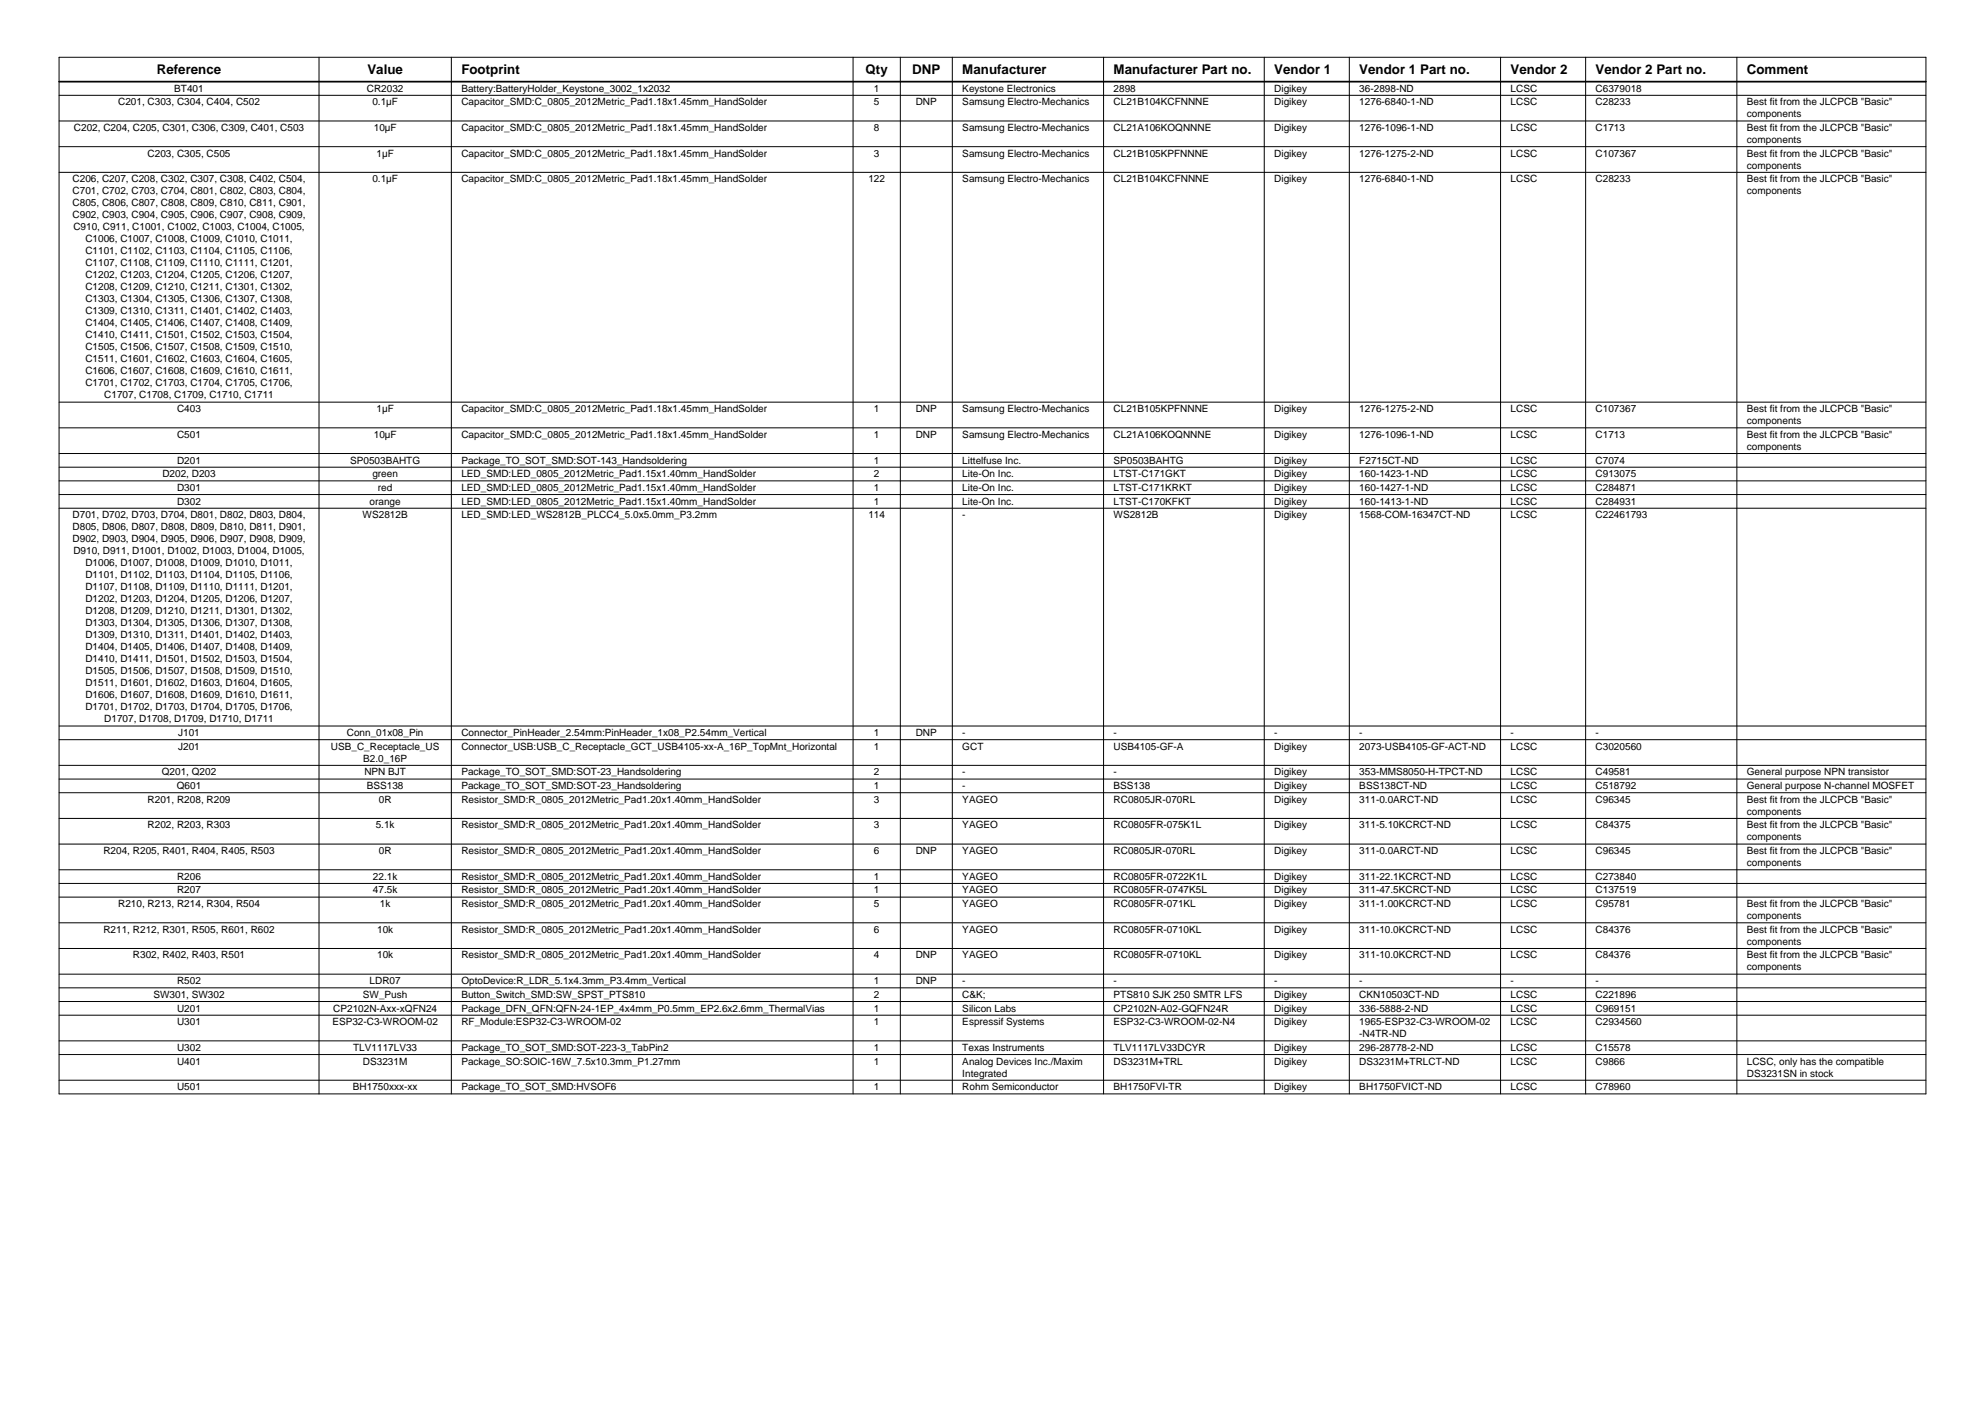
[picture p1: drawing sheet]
<svg xmlns="http://www.w3.org/2000/svg" width="420mm" height="297mm" viewBox="0 0 420 297" stroke-linecap="round" stroke-linejoin="round" font-family="sans-serif">
<defs><g id="words">
<g font-size="2.8">
<text x="33.2" y="15.6">Reference</text>
<text x="77.7" y="15.6">Value</text>
<text x="97.6" y="15.6">Footprint</text>
<text x="183.1" y="15.6">Qty</text>
<text x="193" y="15.6">DNP</text>
<text x="203.6" y="15.6">Manufacturer</text>
<text x="235.6" y="15.6">Manufacturer Part no.</text>
<text x="269.6" y="15.6">Vendor 1</text>
<text x="287.6" y="15.6">Vendor 1 Part no.</text>
<text x="319.6" y="15.6">Vendor 2</text>
<text x="337.6" y="15.6">Vendor 2 Part no.</text>
<text x="369.6" y="15.6">Comment</text>
</g>
<g font-size="2.1">
<text x="25" y="22.3">C201, C303, C304, C404, C502</text>
<text x="36.9" y="19.4">BT401</text>
<text x="77.6" y="19.4">CR2032</text>
<text x="78.8" y="22.3">0.1µF</text>
<text x="97.6" y="19.4">Battery:BatteryHolder_Keystone_3002_1x2032</text>
<text x="97.6" y="22.3">Capacitor_SMD:C_0805_2012Metric_Pad1.18x1.45mm_HandSolder</text>
<text x="184.9" y="19.4">1</text>
<text x="184.9" y="22.3">5</text>
<text x="193.8" y="22.3">DNP</text>
<text x="203.6" y="19.4">Keystone Electronics</text>
<text x="203.6" y="22.3">Samsung Electro-Mechanics</text>
<text x="235.6" y="19.4">2898</text>
<text x="235.6" y="22.3">CL21B104KCFNNNE</text>
<text x="269.6" y="19.4">Digikey</text>
<text x="269.6" y="22.3">Digikey</text>
<text x="287.6" y="19.4">36-2898-ND</text>
<text x="287.6" y="22.3">1276-6840-1-ND</text>
<text x="319.6" y="19.4">LCSC</text>
<text x="319.6" y="22.3">LCSC</text>
<text x="337.6" y="19.4">C6379018</text>
<text x="337.6" y="22.3">C28233</text>
<text x="369.6" y="22.3">Best fit from the JLCPCB &quot;Basic&quot;</text>
<text x="15.6" y="27.7">C202, C204, C205, C301, C306, C309, C401, C503</text>
<text x="79.1" y="27.7">10µF</text>
<text x="97.6" y="27.7">Capacitor_SMD:C_0805_2012Metric_Pad1.18x1.45mm_HandSolder</text>
<text x="184.9" y="27.7">8</text>
<text x="203.6" y="27.7">Samsung Electro-Mechanics</text>
<text x="235.6" y="27.7">CL21A106KOQNNNE</text>
<text x="269.6" y="27.7">Digikey</text>
<text x="287.6" y="27.7">1276-1096-1-ND</text>
<text x="319.6" y="27.7">LCSC</text>
<text x="337.6" y="27.7">C1713</text>
<text x="369.6" y="24.8">components</text>
<text x="369.6" y="27.7">Best fit from the JLCPCB &quot;Basic&quot;</text>
<text x="31.2" y="33.1">C203, C305, C505</text>
<text x="79.7" y="33.1">1µF</text>
<text x="97.6" y="33.1">Capacitor_SMD:C_0805_2012Metric_Pad1.18x1.45mm_HandSolder</text>
<text x="184.9" y="33.1">3</text>
<text x="203.6" y="33.1">Samsung Electro-Mechanics</text>
<text x="235.6" y="33.1">CL21B105KPFNNNE</text>
<text x="269.6" y="33.1">Digikey</text>
<text x="287.6" y="33.1">1276-1275-2-ND</text>
<text x="319.6" y="33.1">LCSC</text>
<text x="337.6" y="33.1">C107367</text>
<text x="369.6" y="30.2">components</text>
<text x="369.6" y="33.1">Best fit from the JLCPCB &quot;Basic&quot;</text>
<text x="369.6" y="35.7">components</text>
<text x="15.4" y="38.6">C206, C207, C208, C302, C307, C308, C402, C504,</text>
<text x="15.4" y="41.1">C701, C702, C703, C704, C801, C802, C803, C804,</text>
<text x="78.8" y="38.6">0.1µF</text>
<text x="97.6" y="38.6">Capacitor_SMD:C_0805_2012Metric_Pad1.18x1.45mm_HandSolder</text>
<text x="183.7" y="38.6">122</text>
<text x="203.6" y="38.6">Samsung Electro-Mechanics</text>
<text x="235.6" y="38.6">CL21B104KCFNNNE</text>
<text x="269.6" y="38.6">Digikey</text>
<text x="287.6" y="38.6">1276-6840-1-ND</text>
<text x="319.6" y="38.6">LCSC</text>
<text x="337.6" y="38.6">C28233</text>
<text x="369.6" y="38.6">Best fit from the JLCPCB &quot;Basic&quot;</text>
<text x="369.6" y="41.1">components</text>
<text x="15.4" y="43.7">C805, C806, C807, C808, C809, C810, C811, C901,</text>
<text x="15.4" y="46.2">C902, C903, C904, C905, C906, C907, C908, C909,</text>
<text x="15.5" y="48.7">C910, C911, C1001, C1002, C1003, C1004, C1005,</text>
<text x="18.1" y="51.3">C1006, C1007, C1008, C1009, C1010, C1011,</text>
<text x="18.1" y="53.8">C1101, C1102, C1103, C1104, C1105, C1106,</text>
<text x="18.1" y="56.4">C1107, C1108, C1109, C1110, C1111, C1201,</text>
<text x="18.1" y="58.9">C1202, C1203, C1204, C1205, C1206, C1207,</text>
<text x="18.1" y="61.4">C1208, C1209, C1210, C1211, C1301, C1302,</text>
<text x="18.1" y="64">C1303, C1304, C1305, C1306, C1307, C1308,</text>
<text x="18.1" y="66.5">C1309, C1310, C1311, C1401, C1402, C1403,</text>
<text x="18.1" y="69.1">C1404, C1405, C1406, C1407, C1408, C1409,</text>
<text x="18.1" y="71.6">C1410, C1411, C1501, C1502, C1503, C1504,</text>
<text x="18.1" y="74.1">C1505, C1506, C1507, C1508, C1509, C1510,</text>
<text x="18.1" y="76.7">C1511, C1601, C1602, C1603, C1604, C1605,</text>
<text x="18.1" y="79.2">C1606, C1607, C1608, C1609, C1610, C1611,</text>
<text x="18.1" y="81.8">C1701, C1702, C1703, C1704, C1705, C1706,</text>
<text x="22.1" y="84.3">C1707, C1708, C1709, C1710, C1711</text>
<text x="37.5" y="87.2">C403</text>
<text x="79.7" y="87.2">1µF</text>
<text x="97.6" y="87.2">Capacitor_SMD:C_0805_2012Metric_Pad1.18x1.45mm_HandSolder</text>
<text x="184.9" y="87.2">1</text>
<text x="193.8" y="87.2">DNP</text>
<text x="203.6" y="87.2">Samsung Electro-Mechanics</text>
<text x="235.6" y="87.2">CL21B105KPFNNNE</text>
<text x="269.6" y="87.2">Digikey</text>
<text x="287.6" y="87.2">1276-1275-2-ND</text>
<text x="319.6" y="87.2">LCSC</text>
<text x="337.6" y="87.2">C107367</text>
<text x="369.6" y="87.2">Best fit from the JLCPCB &quot;Basic&quot;</text>
<text x="369.6" y="89.7">components</text>
<text x="37.5" y="92.6">C501</text>
<text x="79.1" y="92.6">10µF</text>
<text x="97.6" y="92.6">Capacitor_SMD:C_0805_2012Metric_Pad1.18x1.45mm_HandSolder</text>
<text x="184.9" y="92.6">1</text>
<text x="193.8" y="92.6">DNP</text>
<text x="203.6" y="92.6">Samsung Electro-Mechanics</text>
<text x="235.6" y="92.6">CL21A106KOQNNNE</text>
<text x="269.6" y="92.6">Digikey</text>
<text x="287.6" y="92.6">1276-1096-1-ND</text>
<text x="319.6" y="92.6">LCSC</text>
<text x="337.6" y="92.6">C1713</text>
<text x="369.6" y="92.6">Best fit from the JLCPCB &quot;Basic&quot;</text>
<text x="369.6" y="95.2">components</text>
<text x="34.4" y="100.9">D202, D203</text>
<text x="37.5" y="98.1">D201</text>
<text x="74.1" y="98.1">SP0503BAHTG</text>
<text x="78.8" y="100.9">green</text>
<text x="97.6" y="98.1">Package_TO_SOT_SMD:SOT-143_Handsoldering</text>
<text x="97.6" y="100.9">LED_SMD:LED_0805_2012Metric_Pad1.15x1.40mm_HandSolder</text>
<text x="184.9" y="98.1">1</text>
<text x="184.9" y="100.9">2</text>
<text x="203.6" y="98.1">Littelfuse Inc.</text>
<text x="203.6" y="100.9">Lite-On Inc.</text>
<text x="235.6" y="98.1">SP0503BAHTG</text>
<text x="235.6" y="100.9">LTST-C171GKT</text>
<text x="269.6" y="98.1">Digikey</text>
<text x="269.6" y="100.9">Digikey</text>
<text x="287.6" y="98.1">F2715CT-ND</text>
<text x="287.6" y="100.9">160-1423-1-ND</text>
<text x="319.6" y="98.1">LCSC</text>
<text x="319.6" y="100.9">LCSC</text>
<text x="337.6" y="98.1">C7074</text>
<text x="337.6" y="100.9">C913075</text>
<text x="37.5" y="103.8">D301</text>
<text x="37.5" y="106.7">D302</text>
<text x="78.2" y="106.7">orange</text>
<text x="80" y="103.8">red</text>
<text x="97.6" y="103.8">LED_SMD:LED_0805_2012Metric_Pad1.15x1.40mm_HandSolder</text>
<text x="97.6" y="106.7">LED_SMD:LED_0805_2012Metric_Pad1.15x1.40mm_HandSolder</text>
<text x="184.9" y="103.8">1</text>
<text x="184.9" y="106.7">1</text>
<text x="203.6" y="103.8">Lite-On Inc.</text>
<text x="203.6" y="106.7">Lite-On Inc.</text>
<text x="235.6" y="103.8">LTST-C171KRKT</text>
<text x="235.6" y="106.7">LTST-C170KFKT</text>
<text x="269.6" y="103.8">Digikey</text>
<text x="269.6" y="106.7">Digikey</text>
<text x="287.6" y="103.8">160-1427-1-ND</text>
<text x="287.6" y="106.7">160-1413-1-ND</text>
<text x="319.6" y="103.8">LCSC</text>
<text x="319.6" y="106.7">LCSC</text>
<text x="337.6" y="103.8">C284871</text>
<text x="337.6" y="106.7">C284931</text>
<text x="15.4" y="109.6">D701, D702, D703, D704, D801, D802, D803, D804,</text>
<text x="15.4" y="112.2">D805, D806, D807, D808, D809, D810, D811, D901,</text>
<text x="76.7" y="109.6">WS2812B</text>
<text x="97.6" y="109.6">LED_SMD:LED_WS2812B_PLCC4_5.0x5.0mm_P3.2mm</text>
<text x="183.7" y="109.6">114</text>
<text x="203.6" y="109.6">-</text>
<text x="235.6" y="109.6">WS2812B</text>
<text x="269.6" y="109.6">Digikey</text>
<text x="287.6" y="109.6">1568-COM-16347CT-ND</text>
<text x="319.6" y="109.6">LCSC</text>
<text x="337.6" y="109.6">C22461793</text>
<text x="15.4" y="114.7">D902, D903, D904, D905, D906, D907, D908, D909,</text>
<text x="15.5" y="117.2">D910, D911, D1001, D1002, D1003, D1004, D1005,</text>
<text x="18.1" y="119.8">D1006, D1007, D1008, D1009, D1010, D1011,</text>
<text x="18.1" y="122.3">D1101, D1102, D1103, D1104, D1105, D1106,</text>
<text x="18.1" y="124.9">D1107, D1108, D1109, D1110, D1111, D1201,</text>
<text x="18.1" y="127.4">D1202, D1203, D1204, D1205, D1206, D1207,</text>
<text x="18.1" y="129.9">D1208, D1209, D1210, D1211, D1301, D1302,</text>
<text x="18.1" y="132.5">D1303, D1304, D1305, D1306, D1307, D1308,</text>
<text x="18.1" y="135">D1309, D1310, D1311, D1401, D1402, D1403,</text>
<text x="18.1" y="137.6">D1404, D1405, D1406, D1407, D1408, D1409,</text>
<text x="18.1" y="140.1">D1410, D1411, D1501, D1502, D1503, D1504,</text>
<text x="18.1" y="142.6">D1505, D1506, D1507, D1508, D1509, D1510,</text>
<text x="18.1" y="145.2">D1511, D1601, D1602, D1603, D1604, D1605,</text>
<text x="18.1" y="147.7">D1606, D1607, D1608, D1609, D1610, D1611,</text>
<text x="18.1" y="150.3">D1701, D1702, D1703, D1704, D1705, D1706,</text>
<text x="22.1" y="152.8">D1707, D1708, D1709, D1710, D1711</text>
<text x="37.7" y="155.7">J101</text>
<text x="73.4" y="155.7">Conn_01x08_Pin</text>
<text x="97.6" y="155.7">Connector_PinHeader_2.54mm:PinHeader_1x08_P2.54mm_Vertical</text>
<text x="184.9" y="155.7">1</text>
<text x="193.8" y="155.7">DNP</text>
<text x="203.6" y="155.7">-</text>
<text x="235.6" y="155.7">-</text>
<text x="269.6" y="155.7">-</text>
<text x="287.6" y="155.7">-</text>
<text x="319.6" y="155.7">-</text>
<text x="337.6" y="155.7">-</text>
<text x="37.7" y="158.6">J201</text>
<text x="70" y="158.6">USB_C_Receptacle_US</text>
<text x="76.9" y="161.1">B2.0_16P</text>
<text x="97.6" y="158.6">Connector_USB:USB_C_Receptacle_GCT_USB4105-xx-A_16P_TopMnt_Horizontal</text>
<text x="184.9" y="158.6">1</text>
<text x="203.6" y="158.6">GCT</text>
<text x="235.6" y="158.6">USB4105-GF-A</text>
<text x="269.6" y="158.6">Digikey</text>
<text x="287.6" y="158.6">2073-USB4105-GF-ACT-ND</text>
<text x="319.6" y="158.6">LCSC</text>
<text x="337.6" y="158.6">C3020560</text>
<text x="34.2" y="164">Q201, Q202</text>
<text x="37.4" y="166.9">Q601</text>
<text x="77.1" y="164">NPN BJT</text>
<text x="77.6" y="166.9">BSS138</text>
<text x="97.6" y="164">Package_TO_SOT_SMD:SOT-23_Handsoldering</text>
<text x="97.6" y="166.9">Package_TO_SOT_SMD:SOT-23_Handsoldering</text>
<text x="184.9" y="164">2</text>
<text x="184.9" y="166.9">1</text>
<text x="203.6" y="164">-</text>
<text x="203.6" y="166.9">-</text>
<text x="235.6" y="164">-</text>
<text x="235.6" y="166.9">BSS138</text>
<text x="269.6" y="164">Digikey</text>
<text x="269.6" y="166.9">Digikey</text>
<text x="287.6" y="164">353-MMS8050-H-TPCT-ND</text>
<text x="287.6" y="166.9">BSS138CT-ND</text>
<text x="319.6" y="164">LCSC</text>
<text x="319.6" y="166.9">LCSC</text>
<text x="337.6" y="164">C49581</text>
<text x="337.6" y="166.9">C518792</text>
<text x="369.6" y="164">General purpose NPN transistor</text>
<text x="369.6" y="166.9">General purpose N-channel MOSFET</text>
<text x="31.2" y="169.8">R201, R208, R209</text>
<text x="80.1" y="169.8">0R</text>
<text x="97.6" y="169.8">Resistor_SMD:R_0805_2012Metric_Pad1.20x1.40mm_HandSolder</text>
<text x="184.9" y="169.8">3</text>
<text x="203.6" y="169.8">YAGEO</text>
<text x="235.6" y="169.8">RC0805JR-070RL</text>
<text x="269.6" y="169.8">Digikey</text>
<text x="287.6" y="169.8">311-0.0ARCT-ND</text>
<text x="319.6" y="169.8">LCSC</text>
<text x="337.6" y="169.8">C96345</text>
<text x="369.6" y="169.8">Best fit from the JLCPCB &quot;Basic&quot;</text>
<text x="369.6" y="172.3">components</text>
<text x="31.2" y="175.2">R202, R203, R303</text>
<text x="79.5" y="175.2">5.1k</text>
<text x="97.6" y="175.2">Resistor_SMD:R_0805_2012Metric_Pad1.20x1.40mm_HandSolder</text>
<text x="184.9" y="175.2">3</text>
<text x="203.6" y="175.2">YAGEO</text>
<text x="235.6" y="175.2">RC0805FR-075K1L</text>
<text x="269.6" y="175.2">Digikey</text>
<text x="287.6" y="175.2">311-5.10KCRCT-ND</text>
<text x="319.6" y="175.2">LCSC</text>
<text x="337.6" y="175.2">C84375</text>
<text x="369.6" y="175.2">Best fit from the JLCPCB &quot;Basic&quot;</text>
<text x="369.6" y="177.8">components</text>
<text x="21.9" y="180.7">R204, R205, R401, R404, R405, R503</text>
<text x="80.1" y="180.7">0R</text>
<text x="97.6" y="180.7">Resistor_SMD:R_0805_2012Metric_Pad1.20x1.40mm_HandSolder</text>
<text x="184.9" y="180.7">6</text>
<text x="193.8" y="180.7">DNP</text>
<text x="203.6" y="180.7">YAGEO</text>
<text x="235.6" y="180.7">RC0805JR-070RL</text>
<text x="269.6" y="180.7">Digikey</text>
<text x="287.6" y="180.7">311-0.0ARCT-ND</text>
<text x="319.6" y="180.7">LCSC</text>
<text x="337.6" y="180.7">C96345</text>
<text x="369.6" y="180.7">Best fit from the JLCPCB &quot;Basic&quot;</text>
<text x="369.6" y="183.2">components</text>
<text x="25" y="191.9">R210, R213, R214, R304, R504</text>
<text x="37.5" y="186.1">R206</text>
<text x="37.5" y="189">R207</text>
<text x="78.9" y="186.1">22.1k</text>
<text x="78.9" y="189">47.5k</text>
<text x="80.4" y="191.9">1k</text>
<text x="97.6" y="186.1">Resistor_SMD:R_0805_2012Metric_Pad1.20x1.40mm_HandSolder</text>
<text x="97.6" y="189">Resistor_SMD:R_0805_2012Metric_Pad1.20x1.40mm_HandSolder</text>
<text x="97.6" y="191.9">Resistor_SMD:R_0805_2012Metric_Pad1.20x1.40mm_HandSolder</text>
<text x="184.9" y="186.1">1</text>
<text x="184.9" y="189">1</text>
<text x="184.9" y="191.9">5</text>
<text x="203.6" y="186.1">YAGEO</text>
<text x="203.6" y="189">YAGEO</text>
<text x="203.6" y="191.9">YAGEO</text>
<text x="235.6" y="186.1">RC0805FR-0722K1L</text>
<text x="235.6" y="189">RC0805FR-0747K5L</text>
<text x="235.6" y="191.9">RC0805FR-071KL</text>
<text x="269.6" y="186.1">Digikey</text>
<text x="269.6" y="189">Digikey</text>
<text x="269.6" y="191.9">Digikey</text>
<text x="287.6" y="186.1">311-22.1KCRCT-ND</text>
<text x="287.6" y="189">311-47.5KCRCT-ND</text>
<text x="287.6" y="191.9">311-1.00KCRCT-ND</text>
<text x="319.6" y="186.1">LCSC</text>
<text x="319.6" y="189">LCSC</text>
<text x="319.6" y="191.9">LCSC</text>
<text x="337.6" y="186.1">C273840</text>
<text x="337.6" y="189">C137519</text>
<text x="337.6" y="191.9">C95781</text>
<text x="369.6" y="191.9">Best fit from the JLCPCB &quot;Basic&quot;</text>
<text x="21.9" y="197.3">R211, R212, R301, R505, R601, R602</text>
<text x="79.8" y="197.3">10k</text>
<text x="97.6" y="197.3">Resistor_SMD:R_0805_2012Metric_Pad1.20x1.40mm_HandSolder</text>
<text x="184.9" y="197.3">6</text>
<text x="203.6" y="197.3">YAGEO</text>
<text x="235.6" y="197.3">RC0805FR-0710KL</text>
<text x="269.6" y="197.3">Digikey</text>
<text x="287.6" y="197.3">311-10.0KCRCT-ND</text>
<text x="319.6" y="197.3">LCSC</text>
<text x="337.6" y="197.3">C84376</text>
<text x="369.6" y="194.4">components</text>
<text x="369.6" y="197.3">Best fit from the JLCPCB &quot;Basic&quot;</text>
<text x="28.1" y="202.8">R302, R402, R403, R501</text>
<text x="79.8" y="202.8">10k</text>
<text x="97.6" y="202.8">Resistor_SMD:R_0805_2012Metric_Pad1.20x1.40mm_HandSolder</text>
<text x="184.9" y="202.8">4</text>
<text x="193.8" y="202.8">DNP</text>
<text x="203.6" y="202.8">YAGEO</text>
<text x="235.6" y="202.8">RC0805FR-0710KL</text>
<text x="269.6" y="202.8">Digikey</text>
<text x="287.6" y="202.8">311-10.0KCRCT-ND</text>
<text x="319.6" y="202.8">LCSC</text>
<text x="337.6" y="202.8">C84376</text>
<text x="369.6" y="199.9">components</text>
<text x="369.6" y="202.8">Best fit from the JLCPCB &quot;Basic&quot;</text>
<text x="37.5" y="208.2">R502</text>
<text x="78.2" y="208.2">LDR07</text>
<text x="97.6" y="208.2">OptoDevice:R_LDR_5.1x4.3mm_P3.4mm_Vertical</text>
<text x="184.9" y="208.2">1</text>
<text x="193.8" y="208.2">DNP</text>
<text x="203.6" y="208.2">-</text>
<text x="235.6" y="208.2">-</text>
<text x="269.6" y="208.2">-</text>
<text x="287.6" y="208.2">-</text>
<text x="319.6" y="208.2">-</text>
<text x="337.6" y="208.2">-</text>
<text x="369.6" y="205.3">components</text>
<text x="32.5" y="211.1">SW301, SW302</text>
<text x="37.5" y="214">U201</text>
<text x="70.5" y="214">CP2102N-Axx-xQFN24</text>
<text x="76.8" y="211.1">SW_Push</text>
<text x="97.6" y="211.1">Button_Switch_SMD:SW_SPST_PTS810</text>
<text x="97.6" y="214">Package_DFN_QFN:QFN-24-1EP_4x4mm_P0.5mm_EP2.6x2.6mm_ThermalVias</text>
<text x="184.9" y="211.1">2</text>
<text x="184.9" y="214">1</text>
<text x="203.6" y="211.1">C&amp;K;</text>
<text x="203.6" y="214">Silicon Labs</text>
<text x="235.6" y="211.1">PTS810 SJK 250 SMTR LFS</text>
<text x="235.6" y="214">CP2102N-A02-GQFN24R</text>
<text x="269.6" y="211.1">Digikey</text>
<text x="269.6" y="214">Digikey</text>
<text x="287.6" y="211.1">CKN10503CT-ND</text>
<text x="287.6" y="214">336-5888-2-ND</text>
<text x="319.6" y="211.1">LCSC</text>
<text x="319.6" y="214">LCSC</text>
<text x="337.6" y="211.1">C221896</text>
<text x="337.6" y="214">C969151</text>
<text x="37.5" y="216.9">U301</text>
<text x="70.3" y="216.9">ESP32-C3-WROOM-02</text>
<text x="97.6" y="216.9">RF_Module:ESP32-C3-WROOM-02</text>
<text x="184.9" y="216.9">1</text>
<text x="203.6" y="216.9">Espressif Systems</text>
<text x="235.6" y="216.9">ESP32-C3-WROOM-02-N4</text>
<text x="269.6" y="216.9">Digikey</text>
<text x="287.6" y="216.9">1965-ESP32-C3-WROOM-02</text>
<text x="287.6" y="219.4">-N4TR-ND</text>
<text x="319.6" y="216.9">LCSC</text>
<text x="337.6" y="216.9">C2934560</text>
<text x="37.5" y="222.3">U302</text>
<text x="37.5" y="225.2">U401</text>
<text x="74.7" y="222.3">TLV1117LV33</text>
<text x="76.8" y="225.2">DS3231M</text>
<text x="97.6" y="222.3">Package_TO_SOT_SMD:SOT-223-3_TabPin2</text>
<text x="97.6" y="225.2">Package_SO:SOIC-16W_7.5x10.3mm_P1.27mm</text>
<text x="184.9" y="222.3">1</text>
<text x="184.9" y="225.2">1</text>
<text x="203.6" y="222.3">Texas Instruments</text>
<text x="203.6" y="225.2">Analog Devices Inc./Maxim</text>
<text x="203.6" y="227.7">Integrated</text>
<text x="235.6" y="222.3">TLV1117LV33DCYR</text>
<text x="235.6" y="225.2">DS3231M+TRL</text>
<text x="269.6" y="222.3">Digikey</text>
<text x="269.6" y="225.2">Digikey</text>
<text x="287.6" y="222.3">296-28778-2-ND</text>
<text x="287.6" y="225.2">DS3231M+TRLCT-ND</text>
<text x="319.6" y="222.3">LCSC</text>
<text x="319.6" y="225.2">LCSC</text>
<text x="337.6" y="222.3">C15578</text>
<text x="337.6" y="225.2">C9866</text>
<text x="369.6" y="225.2">LCSC, only has the compatible</text>
<text x="369.6" y="227.7">DS3231SN in stock</text>
<text x="37.5" y="230.6">U501</text>
<text x="74.7" y="230.6">BH1750xxx-xx</text>
<text x="97.6" y="230.6">Package_TO_SOT_SMD:HVSOF6</text>
<text x="184.9" y="230.6">1</text>
<text x="203.6" y="230.6">Rohm Semiconductor</text>
<text x="235.6" y="230.6">BH1750FVI-TR</text>
<text x="269.6" y="230.6">Digikey</text>
<text x="287.6" y="230.6">BH1750FVICT-ND</text>
<text x="319.6" y="230.6">LCSC</text>
<text x="337.6" y="230.6">C78960</text>
</g>
</g></defs>
<g fill="none" stroke="#000" stroke-width=".21">
<path d="M12.5 12.1h395v219.3h-395zM12.5 17.3h395M67.5 12.1v219.3M95.5 12.1v219.3M180.5 12.1v219.3M190.5 12.1v219.3M201.5 12.1v219.3M233.5 12.1v219.3M267.5 12.1v219.3M285.5 12.1v219.3M317.5 12.1v219.3M335.5 12.1v219.3"/>
<path d="M367.5 12.1v219.3M12.5 20.2h395M12.5 25.6h395M12.5 31h395M12.5 36.5h395M12.5 85.1h395M12.5 90.5h395M12.5 95.9h395M12.5 98.8h395M12.5 101.7h395M12.5 104.6h395M12.5 107.5h395"/>
<path d="M12.5 153.6h395M12.5 156.5h395M12.5 161.9h395M12.5 164.8h395M12.5 167.7h395M12.5 173.1h395M12.5 178.6h395M12.5 184h395M12.5 186.9h395M12.5 189.8h395M12.5 195.2h395M12.5 200.6h395"/>
<path d="M12.5 206.1h395M12.5 209h395M12.5 211.9h395M12.5 214.8h395M12.5 220.2h395M12.5 223.1h395M12.5 228.5h395"/>
</g>
<path d="M12.5 17.3h395" fill="none" stroke="#000" stroke-width=".35"/>
<use href="#words"/>
</svg>
